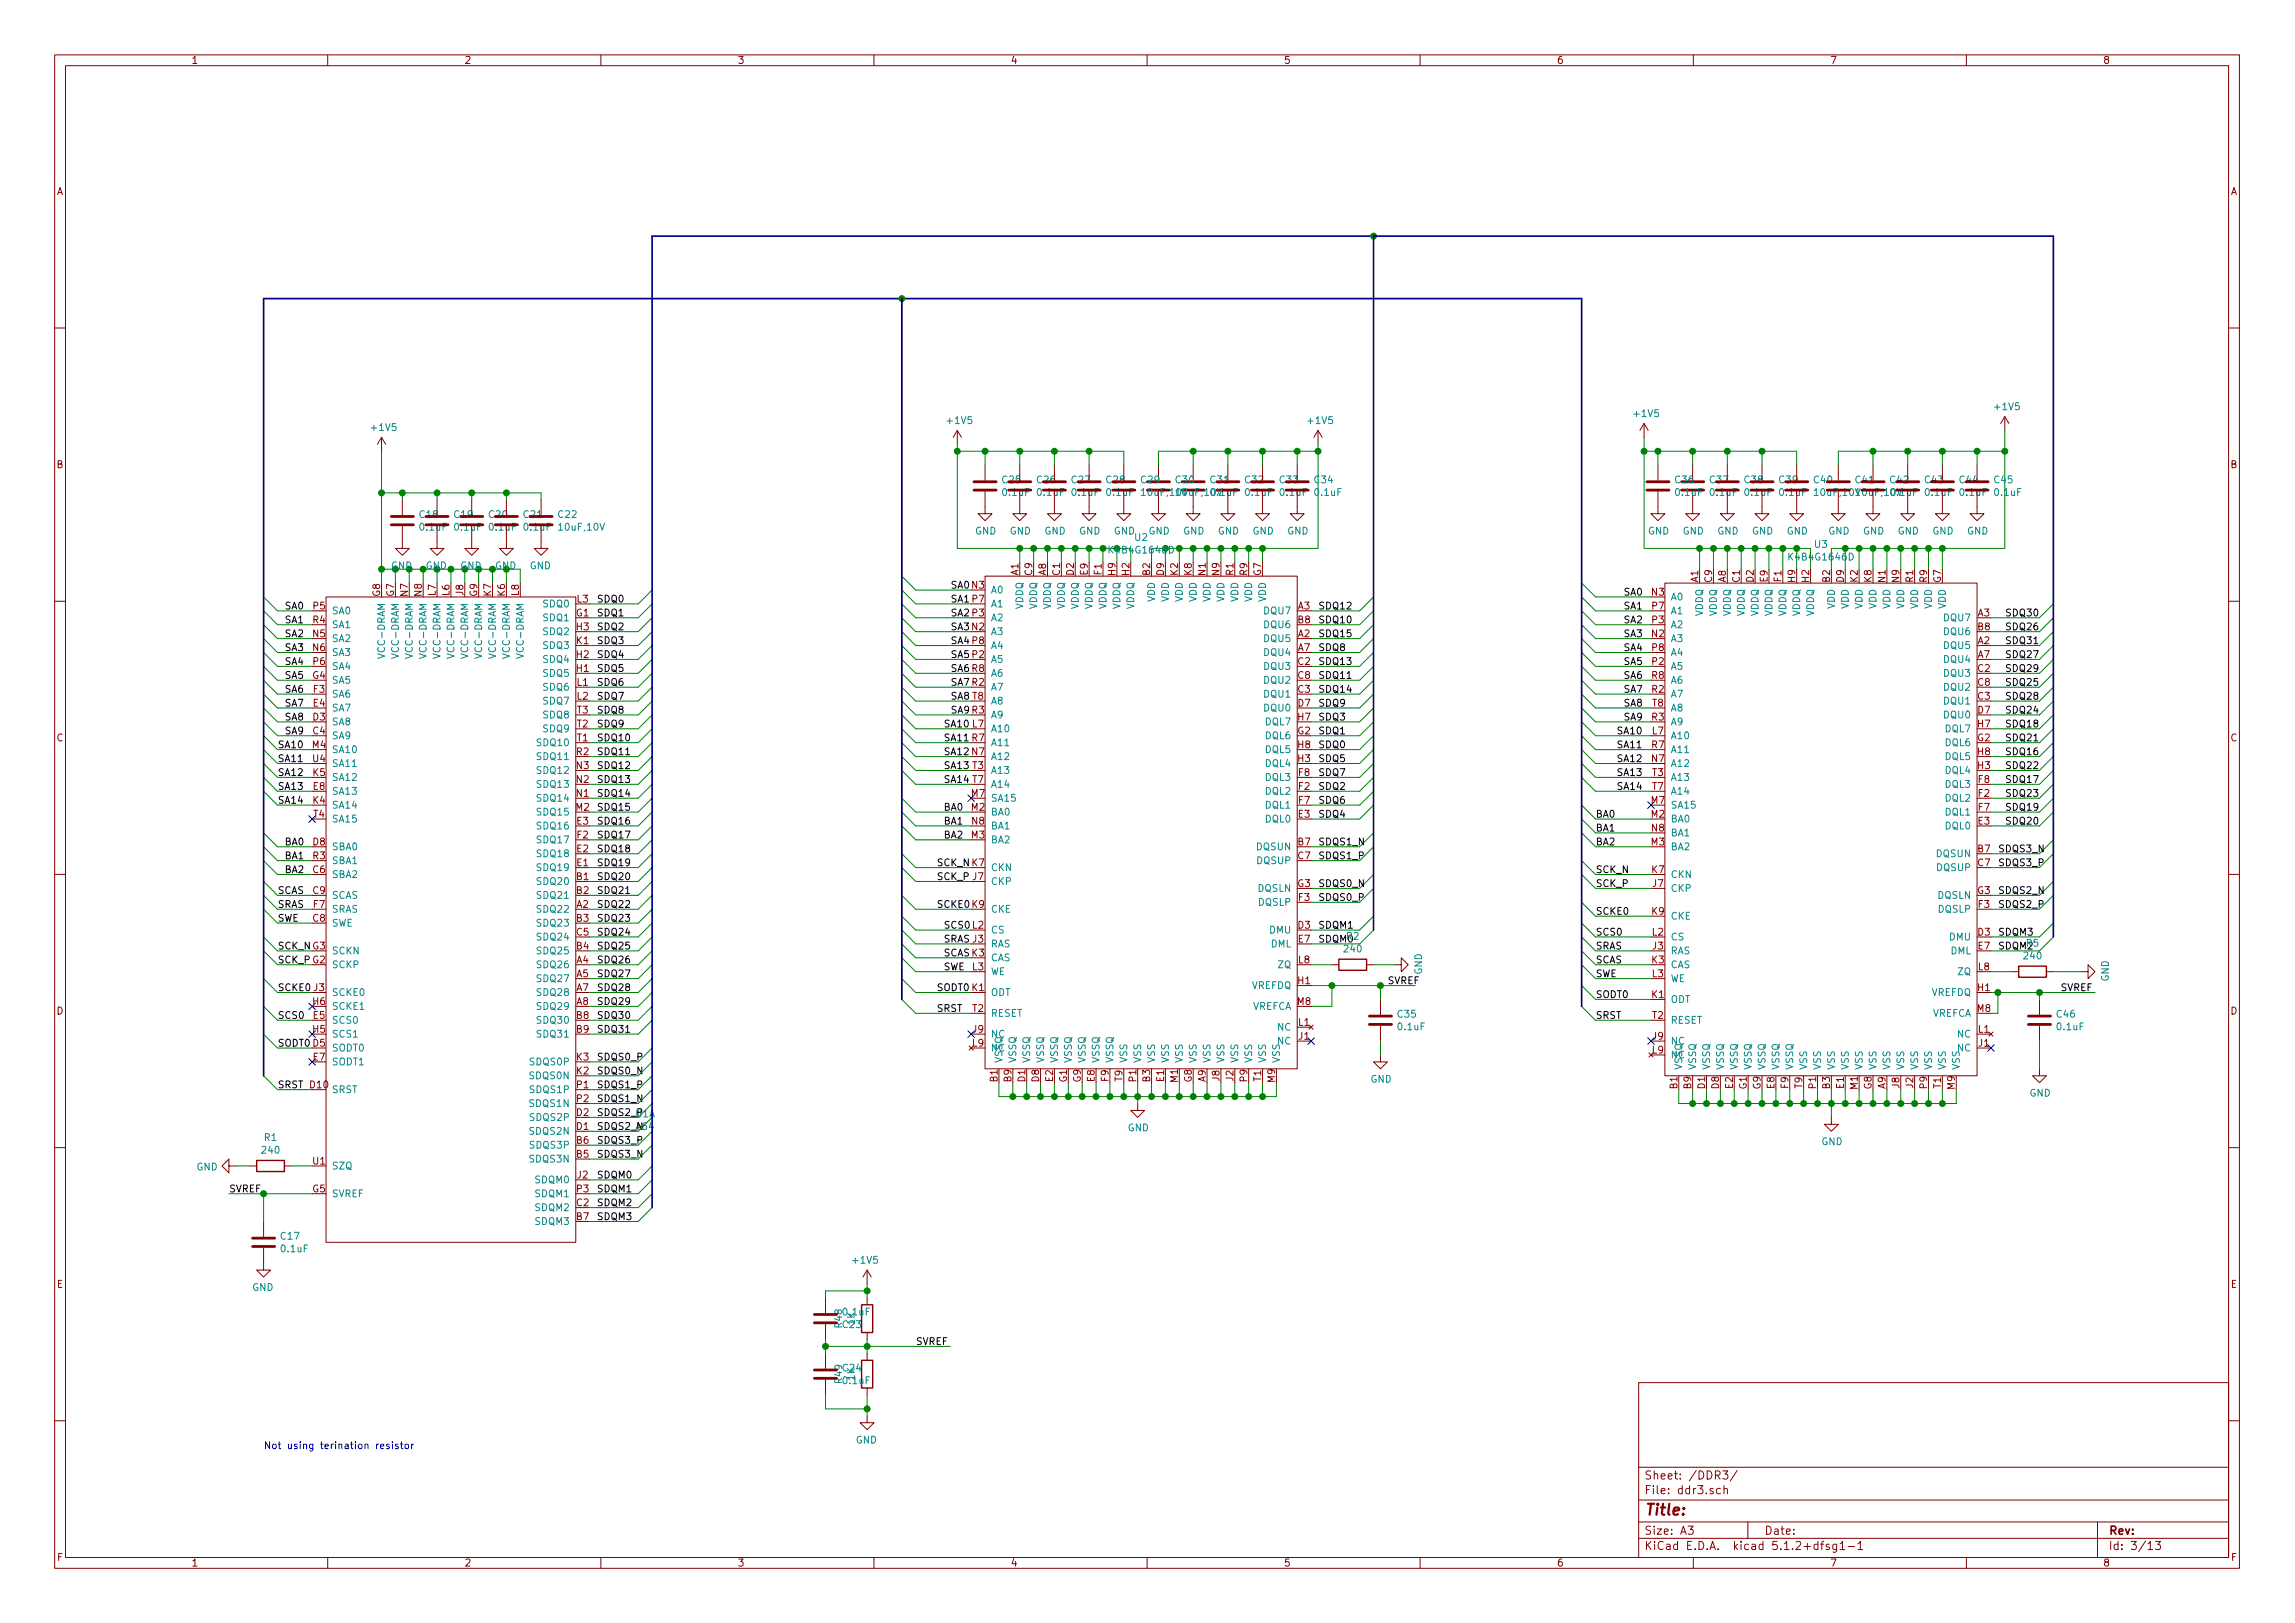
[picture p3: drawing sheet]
<svg xmlns="http://www.w3.org/2000/svg" width="420mm" height="297mm" viewBox="0 0 420 297" stroke-linecap="round" stroke-linejoin="round" font-family="sans-serif">
<defs><g id="words">
<text font-size="2.8" fill="#840000" x="301" y="277.3">Title:</text>
<g font-size="2.1" fill="#840000">
<text x="301" y="273.5">File: ddr3.sch</text>
<text x="301" y="270.8">Sheet: /DDR3/</text>
<text x="301" y="280.9">Size: A3</text>
<text x="323" y="280.9">Date:</text>
<text x="386" y="280.9">Rev:</text>
<text x="301" y="283.7">KiCad E.D.A. kicad 5.1.2+dfsg1-1</text>
<text x="386" y="283.7">Id: 3/13</text>
</g>
<g font-size="1.8" fill="#840000">
<text x="35" y="11.7">1</text>
<text x="85" y="11.7">2</text>
<text x="135" y="11.7">3</text>
<text x="185" y="11.7">4</text>
<text x="235" y="11.7">5</text>
<text x="285" y="11.7">6</text>
<text x="335" y="11.7">7</text>
<text x="385" y="11.7">8</text>
<text x="10.4" y="35.7">A</text>
<text x="408.4" y="35.7">A</text>
<text x="10.4" y="85.7">B</text>
<text x="408.4" y="85.7">B</text>
<text x="174" y="107.7">SA0 N3</text>
<text x="186.4" y="105.3" transform="rotate(-90 186.4 105.3)">A1</text>
<text x="189" y="105.3" transform="rotate(-90 189 105.3)">C9</text>
<text x="191.5" y="105.3" transform="rotate(-90 191.5 105.3)">A8</text>
<text x="194.1" y="105.3" transform="rotate(-90 194.1 105.3)">C1</text>
<text x="196.6" y="105.3" transform="rotate(-90 196.6 105.3)">D2</text>
<text x="199.1" y="105.2" transform="rotate(-90 199.1 105.2)">E9</text>
<text x="201.7" y="105.2" transform="rotate(-90 201.7 105.2)">F1</text>
<text x="204.2" y="105.3" transform="rotate(-90 204.2 105.3)">H9</text>
<text x="206.8" y="105.3" transform="rotate(-90 206.8 105.3)">H2</text>
<text x="210.6" y="105.3" transform="rotate(-90 210.6 105.3)">B2</text>
<text x="213.1" y="105.3" transform="rotate(-90 213.1 105.3)">D9</text>
<text x="215.6" y="105.3" transform="rotate(-90 215.6 105.3)">K2</text>
<text x="218.2" y="105.3" transform="rotate(-90 218.2 105.3)">K8</text>
<text x="220.7" y="105.3" transform="rotate(-90 220.7 105.3)">N1</text>
<text x="223.3" y="105.3" transform="rotate(-90 223.3 105.3)">N9</text>
<text x="225.8" y="105.3" transform="rotate(-90 225.8 105.3)">R1</text>
<text x="228.3" y="105.3" transform="rotate(-90 228.3 105.3)">R9</text>
<text x="230.9" y="105.3" transform="rotate(-90 230.9 105.3)">G7</text>
<text x="310.9" y="106.6" transform="rotate(-90 310.9 106.6)">A1</text>
<text x="313.4" y="106.6" transform="rotate(-90 313.4 106.6)">C9</text>
<text x="316" y="106.6" transform="rotate(-90 316 106.6)">A8</text>
<text x="318.5" y="106.6" transform="rotate(-90 318.5 106.6)">C1</text>
<text x="321.1" y="106.6" transform="rotate(-90 321.1 106.6)">D2</text>
<text x="323.6" y="106.5" transform="rotate(-90 323.6 106.5)">E9</text>
<text x="326.1" y="106.5" transform="rotate(-90 326.1 106.5)">F1</text>
<text x="328.7" y="106.6" transform="rotate(-90 328.7 106.6)">H9</text>
<text x="331.2" y="106.6" transform="rotate(-90 331.2 106.6)">H2</text>
<text x="335" y="106.6" transform="rotate(-90 335 106.6)">B2</text>
<text x="337.6" y="106.6" transform="rotate(-90 337.6 106.6)">D9</text>
<text x="340.1" y="106.6" transform="rotate(-90 340.1 106.6)">K2</text>
<text x="342.6" y="106.6" transform="rotate(-90 342.6 106.6)">K8</text>
<text x="345.2" y="106.6" transform="rotate(-90 345.2 106.6)">N1</text>
<text x="347.7" y="106.6" transform="rotate(-90 347.7 106.6)">N9</text>
<text x="350.3" y="106.6" transform="rotate(-90 350.3 106.6)">R1</text>
<text x="352.8" y="106.6" transform="rotate(-90 352.8 106.6)">R9</text>
<text x="355.3" y="106.6" transform="rotate(-90 355.3 106.6)">G7</text>
<text x="57.4" y="111.5">P5</text>
<text x="69.6" y="109.2" transform="rotate(-90 69.6 109.2)">G8</text>
<text x="72.1" y="109.2" transform="rotate(-90 72.1 109.2)">G7</text>
<text x="74.7" y="109.1" transform="rotate(-90 74.7 109.1)">N7</text>
<text x="77.2" y="109.1" transform="rotate(-90 77.2 109.1)">N8</text>
<text x="79.8" y="109" transform="rotate(-90 79.8 109)">L7</text>
<text x="82.3" y="109" transform="rotate(-90 82.3 109)">L6</text>
<text x="84.8" y="109" transform="rotate(-90 84.8 109)">J8</text>
<text x="87.4" y="109.2" transform="rotate(-90 87.4 109.2)">G9</text>
<text x="89.9" y="109.1" transform="rotate(-90 89.9 109.1)">K7</text>
<text x="92.5" y="109.1" transform="rotate(-90 92.5 109.1)">K6</text>
<text x="95" y="109" transform="rotate(-90 95 109)">L8</text>
<text x="105.5" y="112.8">G1</text>
<text x="105.7" y="110.3">L3</text>
<text x="174" y="110.3">SA1 P7</text>
<text x="174" y="112.8">SA2 P3</text>
<text x="237.6" y="111.5">A3</text>
<text x="302.4" y="109">N3</text>
<text x="302.5" y="111.5">P7</text>
<text x="362.1" y="112.8">A3</text>
<text x="57.3" y="116.6">N5</text>
<text x="57.3" y="119.2">N6</text>
<text x="57.3" y="114.1">R4</text>
<text x="105.6" y="115.4">H3</text>
<text x="105.6" y="117.9">K1</text>
<text x="174" y="115.4">SA3 N2</text>
<text x="174" y="117.9">SA4 P8</text>
<text x="237.6" y="116.6">A2</text>
<text x="237.6" y="119.2">A7</text>
<text x="237.6" y="114.1">B8</text>
<text x="302.4" y="116.6">N2</text>
<text x="302.5" y="114.1">P3</text>
<text x="302.5" y="119.2">P8</text>
<text x="362.1" y="117.9">A2</text>
<text x="362.1" y="115.4">B8</text>
<text x="57.3" y="124.2">G4</text>
<text x="57.4" y="121.7">P6</text>
<text x="105.6" y="123">H1</text>
<text x="105.6" y="120.4">H2</text>
<text x="105.7" y="125.5">L1</text>
<text x="174" y="120.4">SA5 P2</text>
<text x="174" y="123">SA6 R8</text>
<text x="174" y="125.5">SA7 R2</text>
<text x="237.6" y="121.7">C2</text>
<text x="237.6" y="124.2">C8</text>
<text x="302.4" y="124.2">R8</text>
<text x="302.5" y="121.7">P2</text>
<text x="362.1" y="120.4">A7</text>
<text x="362.1" y="123">C2</text>
<text x="362.1" y="125.5">C8</text>
<text x="57.3" y="131.9">D3</text>
<text x="57.4" y="129.3">E4</text>
<text x="57.4" y="126.8">F3</text>
<text x="105.7" y="128.1">L2</text>
<text x="105.7" y="130.6">T3</text>
<text x="174" y="128.1">SA8 T8</text>
<text x="174" y="130.6">SA9 R3</text>
<text x="237.6" y="126.8">C3</text>
<text x="237.6" y="129.3">D7</text>
<text x="237.6" y="131.9">H7</text>
<text x="302.4" y="126.8">R2</text>
<text x="302.4" y="131.9">R3</text>
<text x="302.5" y="129.3">T8</text>
<text x="362.1" y="128.1">C3</text>
<text x="362.1" y="130.6">D7</text>
<text x="10.4" y="135.7">C</text>
<text x="57.2" y="136.9">M4</text>
<text x="57.3" y="134.4">C4</text>
<text x="105.7" y="135.7">T1</text>
<text x="105.7" y="133.1">T2</text>
<text x="172.7" y="133.1">SA10 L7</text>
<text x="172.7" y="135.7">SA11 R7</text>
<text x="237.6" y="134.4">G2</text>
<text x="237.6" y="136.9">H8</text>
<text x="302.4" y="136.9">R7</text>
<text x="302.5" y="134.4">L7</text>
<text x="362.1" y="135.7">G2</text>
<text x="362.1" y="133.1">H7</text>
<text x="408.4" y="135.7">C</text>
<text x="57.3" y="142">K5</text>
<text x="57.3" y="139.5">U4</text>
<text x="105.6" y="143.3">N2</text>
<text x="105.6" y="140.8">N3</text>
<text x="105.6" y="138.2">R2</text>
<text x="172.7" y="138.2">SA12 N7</text>
<text x="172.7" y="140.8">SA13 T3</text>
<text x="172.7" y="143.3">SA14 T7</text>
<text x="237.6" y="139.5">H3</text>
<text x="237.7" y="142">F8</text>
<text x="302.4" y="139.5">N7</text>
<text x="302.5" y="142">T3</text>
<text x="362.1" y="140.8">H3</text>
<text x="362.1" y="138.2">H8</text>
<text x="362.2" y="143.3">F8</text>
<text x="57.3" y="147.1">K4</text>
<text x="57.4" y="144.6">E8</text>
<text x="57.4" y="149.6">T4</text>
<text x="105.5" y="148.4">M2</text>
<text x="105.6" y="145.8">N1</text>
<text x="177.9" y="148.4">M2</text>
<text x="177.9" y="145.8">M7</text>
<text x="237.7" y="149.6">E3</text>
<text x="237.7" y="144.6">F2</text>
<text x="237.7" y="147.1">F7</text>
<text x="302.3" y="149.6">M2</text>
<text x="302.3" y="147.1">M7</text>
<text x="302.5" y="144.6">T7</text>
<text x="362.2" y="145.8">F2</text>
<text x="362.2" y="148.4">F7</text>
<text x="57.3" y="154.7">D8</text>
<text x="105.6" y="156">E2</text>
<text x="105.6" y="150.9">E3</text>
<text x="105.7" y="153.5">F2</text>
<text x="177.9" y="153.5">M3</text>
<text x="178" y="150.9">N8</text>
<text x="237.6" y="154.7">B7</text>
<text x="302.3" y="154.7">M3</text>
<text x="302.4" y="152.2">N8</text>
<text x="362.1" y="156">B7</text>
<text x="362.2" y="150.9">E3</text>
<text x="57.3" y="159.8">C6</text>
<text x="57.3" y="157.3">R3</text>
<text x="105.6" y="161.1">B1</text>
<text x="105.6" y="158.5">E1</text>
<text x="171.4" y="158.5">SCK_N K7</text>
<text x="171.4" y="161.1">SCK_P J7</text>
<text x="237.6" y="157.3">C7</text>
<text x="302.4" y="159.8">K7</text>
<text x="362.1" y="158.5">C7</text>
<text x="57.3" y="163.6">C9</text>
<text x="57.4" y="166.2">F7</text>
<text x="105.6" y="166.2">A2</text>
<text x="105.6" y="163.6">B2</text>
<text x="171.4" y="166.2">SCKE0 K9</text>
<text x="237.6" y="162.3">G3</text>
<text x="237.7" y="164.9">F3</text>
<text x="302.4" y="167.4">K9</text>
<text x="302.6" y="162.3">J7</text>
<text x="362.1" y="163.6">G3</text>
<text x="362.2" y="166.2">F3</text>
<text x="57.3" y="168.7">C8</text>
<text x="105.6" y="168.7">B3</text>
<text x="105.6" y="173.8">B4</text>
<text x="105.6" y="171.2">C5</text>
<text x="172.7" y="172.5">SRAS J3</text>
<text x="172.7" y="170">SCS0 L2</text>
<text x="237.6" y="170">D3</text>
<text x="237.7" y="172.5">E7</text>
<text x="302.5" y="171.2">L2</text>
<text x="302.6" y="173.8">J3</text>
<text x="362.1" y="171.2">D3</text>
<text x="362.2" y="173.8">E7</text>
<text x="105.6" y="176.3">A4</text>
<text x="105.6" y="178.9">A5</text>
<text x="172.7" y="175">SCAS K3</text>
<text x="178.1" y="177.6">L3</text>
<text x="237.7" y="176.3">L8</text>
<text x="302.4" y="176.3">K3</text>
<text x="302.5" y="178.9">L3</text>
<text x="362.2" y="177.6">L8</text>
<text x="10.4" y="185.7">D</text>
<text x="57.3" y="183.9">H6</text>
<text x="105.6" y="181.4">A7</text>
<text x="105.6" y="183.9">A8</text>
<text x="171.4" y="181.4">SODT0 K1</text>
<text x="178.1" y="185.2">T2</text>
<text x="237.5" y="183.9">M8</text>
<text x="237.6" y="180.1">H1</text>
<text x="302.4" y="182.7">K1</text>
<text x="362" y="185.2">M8</text>
<text x="362.1" y="181.4">H1</text>
<text x="408.4" y="185.7">D</text>
<text x="57.3" y="189">H5</text>
<text x="57.4" y="186.5">E5</text>
<text x="105.6" y="186.5">B8</text>
<text x="105.6" y="189">B9</text>
<text x="178.1" y="191.6">L9</text>
<text x="178.1" y="189">J9</text>
<text x="237.7" y="187.7">L1</text>
<text x="237.8" y="190.3">J1</text>
<text x="302.5" y="186.5">T2</text>
<text x="302.6" y="190.3">J9</text>
<text x="362.2" y="189">L1</text>
<text x="362.3" y="191.6">J1</text>
<text x="57.4" y="194.1">E7</text>
<text x="105.6" y="196.6">K2</text>
<text x="105.6" y="194.1">K3</text>
<text x="192.8" y="198" transform="rotate(-90 192.8 198)">E2</text>
<text x="200.4" y="198" transform="rotate(-90 200.4 198)">E8</text>
<text x="202.9" y="197.9" transform="rotate(-90 202.9 197.9)">F9</text>
<text x="205.5" y="197.9" transform="rotate(-90 205.5 197.9)">T9</text>
<text x="208" y="198" transform="rotate(-90 208 198)">P1</text>
<text x="213.1" y="198" transform="rotate(-90 213.1 198)">E1</text>
<text x="223.3" y="197.9" transform="rotate(-90 223.3 197.9)">J8</text>
<text x="225.8" y="197.9" transform="rotate(-90 225.8 197.9)">J2</text>
<text x="228.3" y="198" transform="rotate(-90 228.3 198)">P9</text>
<text x="230.9" y="197.9" transform="rotate(-90 230.9 197.9)">T1</text>
<text x="302.5" y="192.8">L9</text>
<text x="56.8" y="199.2">D10</text>
<text x="105.6" y="199.2">P1</text>
<text x="105.6" y="201.7">P2</text>
<text x="182.6" y="198" transform="rotate(-90 182.6 198)">B1</text>
<text x="185.2" y="198" transform="rotate(-90 185.2 198)">B9</text>
<text x="187.7" y="198" transform="rotate(-90 187.7 198)">D1</text>
<text x="190.2" y="198" transform="rotate(-90 190.2 198)">D8</text>
<text x="195.3" y="198.1" transform="rotate(-90 195.3 198.1)">G1</text>
<text x="197.9" y="198.1" transform="rotate(-90 197.9 198.1)">G9</text>
<text x="210.6" y="198" transform="rotate(-90 210.6 198)">B3</text>
<text x="215.6" y="198.1" transform="rotate(-90 215.6 198.1)">M1</text>
<text x="218.2" y="198.1" transform="rotate(-90 218.2 198.1)">G8</text>
<text x="220.7" y="198" transform="rotate(-90 220.7 198)">A9</text>
<text x="233.4" y="198.1" transform="rotate(-90 233.4 198.1)">M9</text>
<text x="307.1" y="199.3" transform="rotate(-90 307.1 199.3)">B1</text>
<text x="309.6" y="199.3" transform="rotate(-90 309.6 199.3)">B9</text>
<text x="312.2" y="199.3" transform="rotate(-90 312.2 199.3)">D1</text>
<text x="314.7" y="199.3" transform="rotate(-90 314.7 199.3)">D8</text>
<text x="317.2" y="199.2" transform="rotate(-90 317.2 199.2)">E2</text>
<text x="319.8" y="199.3" transform="rotate(-90 319.8 199.3)">G1</text>
<text x="322.3" y="199.3" transform="rotate(-90 322.3 199.3)">G9</text>
<text x="324.9" y="199.2" transform="rotate(-90 324.9 199.2)">E8</text>
<text x="327.4" y="199.2" transform="rotate(-90 327.4 199.2)">F9</text>
<text x="329.9" y="199.2" transform="rotate(-90 329.9 199.2)">T9</text>
<text x="332.5" y="199.2" transform="rotate(-90 332.5 199.2)">P1</text>
<text x="335" y="199.3" transform="rotate(-90 335 199.3)">B3</text>
<text x="337.6" y="199.2" transform="rotate(-90 337.6 199.2)">E1</text>
<text x="340.1" y="199.4" transform="rotate(-90 340.1 199.4)">M1</text>
<text x="342.6" y="199.3" transform="rotate(-90 342.6 199.3)">G8</text>
<text x="345.2" y="199.3" transform="rotate(-90 345.2 199.3)">A9</text>
<text x="347.7" y="199.1" transform="rotate(-90 347.7 199.1)">J8</text>
<text x="350.3" y="199.1" transform="rotate(-90 350.3 199.1)">J2</text>
<text x="352.8" y="199.2" transform="rotate(-90 352.8 199.2)">P9</text>
<text x="355.3" y="199.2" transform="rotate(-90 355.3 199.2)">T1</text>
<text x="357.9" y="199.4" transform="rotate(-90 357.9 199.4)">M9</text>
<text x="105.6" y="209.3">B6</text>
<text x="105.6" y="206.8">D1</text>
<text x="105.6" y="204.3">D2</text>
<text x="57.3" y="213.1">U1</text>
<text x="105.6" y="211.9">B5</text>
<text x="105.7" y="215.7">J2</text>
<text x="57.3" y="218.2">G5</text>
<text x="105.6" y="220.8">C2</text>
<text x="105.6" y="218.2">P3</text>
<text x="105.6" y="223.3">B7</text>
<text x="10.4" y="235.7">E</text>
<text x="408.4" y="235.7">E</text>
<text x="10.5" y="285.7">F</text>
<text x="35" y="286.7">1</text>
<text x="85" y="286.7">2</text>
<text x="135" y="286.7">3</text>
<text x="185" y="286.7">4</text>
<text x="235" y="286.7">5</text>
<text x="285" y="286.7">6</text>
<text x="335" y="286.7">7</text>
<text x="385" y="286.7">8</text>
<text x="408.5" y="285.7">F</text>
</g>
<g font-size="1.8" fill="#008484">
<text x="173.6" y="77.6">+1V5</text>
<text x="239.6" y="77.6">+1V5</text>
<text x="299.3" y="76.3">+1V5</text>
<text x="365.3" y="75.1">+1V5</text>
<text x="68.1" y="78.9">+1V5</text>
<text x="183.5" y="88.5">C25</text>
<text x="189.9" y="88.5">C26</text>
<text x="196.2" y="88.5">C27</text>
<text x="202.6" y="88.5">C28</text>
<text x="208.9" y="88.5">C29</text>
<text x="215.3" y="88.5">C30</text>
<text x="221.6" y="88.5">C31</text>
<text x="228" y="88.5">C32</text>
<text x="234.3" y="88.5">C33</text>
<text x="240.7" y="88.5">C34</text>
<text x="306.7" y="88.5">C36</text>
<text x="313.1" y="88.5">C37</text>
<text x="319.4" y="88.5">C38</text>
<text x="325.8" y="88.5">C39</text>
<text x="332.1" y="88.5">C40</text>
<text x="339.8" y="88.5">C41</text>
<text x="346.1" y="88.5">C42</text>
<text x="352.5" y="88.5">C43</text>
<text x="358.8" y="88.5">C44</text>
<text x="365.2" y="88.5">C45</text>
<text x="76.9" y="94.8">C18</text>
<text x="83.2" y="94.8">C19</text>
<text x="89.6" y="94.8">C20</text>
<text x="95.9" y="94.8">C21</text>
<text x="102.3" y="94.8">C22</text>
<text x="183.6" y="90.8">0.1uF</text>
<text x="190" y="90.8">0.1uF</text>
<text x="196.3" y="90.8">0.1uF</text>
<text x="202.7" y="90.8">0.1uF</text>
<text x="209.2" y="90.8">10uF,10V</text>
<text x="215.6" y="90.8">10uF,10V</text>
<text x="221.7" y="90.8">0.1uF</text>
<text x="228.1" y="90.8">0.1uF</text>
<text x="234.4" y="90.8">0.1uF</text>
<text x="240.8" y="90.8">0.1uF</text>
<text x="306.8" y="90.8">0.1uF</text>
<text x="313.2" y="90.8">0.1uF</text>
<text x="319.5" y="90.8">0.1uF</text>
<text x="325.9" y="90.8">0.1uF</text>
<text x="332.4" y="90.8">10uF,10V10uF,10V</text>
<text x="346.2" y="90.8">0.1uF</text>
<text x="352.6" y="90.8">0.1uF</text>
<text x="358.9" y="90.8">0.1uF</text>
<text x="365.3" y="90.8">0.1uF</text>
<text x="77" y="97.1">0.1uF</text>
<text x="83.3" y="97.1">0.1uF</text>
<text x="89.7" y="97.1">0.1uF</text>
<text x="96" y="97.1">0.1uF</text>
<text x="102.5" y="97.1">10uF,10V</text>
<text x="178.5" y="97.8">GND</text>
<text x="184.9" y="97.8">GND</text>
<text x="191.2" y="97.8">GND</text>
<text x="197.6" y="97.8">GND</text>
<text x="203.4" y="101.3">K4B4G1646D</text>
<text x="203.9" y="97.8">GND</text>
<text x="207.8" y="99">U2</text>
<text x="210.3" y="97.8">GND</text>
<text x="216.6" y="97.8">GND</text>
<text x="223" y="97.8">GND</text>
<text x="229.3" y="97.8">GND</text>
<text x="235.7" y="97.8">GND</text>
<text x="301.7" y="97.8">GND</text>
<text x="308.1" y="97.8">GND</text>
<text x="314.4" y="97.8">GND</text>
<text x="320.8" y="97.8">GND</text>
<text x="327.1" y="97.8">GND</text>
<text x="332.3" y="100.3">U3</text>
<text x="334.7" y="97.8">GND</text>
<text x="341.1" y="97.8">GND</text>
<text x="347.4" y="97.8">GND</text>
<text x="353.8" y="97.8">GND</text>
<text x="360.1" y="97.8">GND</text>
<text x="71.6" y="104.2">GND</text>
<text x="77.9" y="104.2">GND</text>
<text x="84.3" y="104.2">GND</text>
<text x="90.6" y="104.2">GND</text>
<text x="97" y="104.2">GND</text>
<text x="327.8" y="102.6">K4B4G1646D</text>
<text x="60.7" y="112.4">SA0</text>
<text x="99.6" y="113.7">SDQ1</text>
<text x="99.6" y="111.2">SDQ0</text>
<text x="181.4" y="108.6">A0</text>
<text x="181.4" y="113.7">A2</text>
<text x="181.4" y="111.2">A1</text>
<text x="187.3" y="111.6" transform="rotate(-90 187.3 111.6)">VDDQ</text>
<text x="189.9" y="111.6" transform="rotate(-90 189.9 111.6)">VDDQ</text>
<text x="192.4" y="111.6" transform="rotate(-90 192.4 111.6)">VDDQ</text>
<text x="194.9" y="111.6" transform="rotate(-90 194.9 111.6)">VDDQ</text>
<text x="197.5" y="111.6" transform="rotate(-90 197.5 111.6)">VDDQ</text>
<text x="200" y="111.6" transform="rotate(-90 200 111.6)">VDDQ</text>
<text x="202.6" y="111.6" transform="rotate(-90 202.6 111.6)">VDDQ</text>
<text x="205.1" y="111.6" transform="rotate(-90 205.1 111.6)">VDDQ</text>
<text x="207.6" y="111.6" transform="rotate(-90 207.6 111.6)">VDDQ</text>
<text x="211.5" y="110.2" transform="rotate(-90 211.5 110.2)">VDD</text>
<text x="214" y="110.2" transform="rotate(-90 214 110.2)">VDD</text>
<text x="216.5" y="110.2" transform="rotate(-90 216.5 110.2)">VDD</text>
<text x="219.1" y="110.2" transform="rotate(-90 219.1 110.2)">VDD</text>
<text x="221.6" y="110.2" transform="rotate(-90 221.6 110.2)">VDD</text>
<text x="224.2" y="110.2" transform="rotate(-90 224.2 110.2)">VDD</text>
<text x="226.7" y="110.2" transform="rotate(-90 226.7 110.2)">VDD</text>
<text x="229.2" y="110.2" transform="rotate(-90 229.2 110.2)">VDD</text>
<text x="231.6" y="112.4">DQU7</text>
<text x="231.8" y="110.2" transform="rotate(-90 231.8 110.2)">VDD</text>
<text x="305.8" y="109.9">A0</text>
<text x="305.8" y="112.4">A1</text>
<text x="311.8" y="112.8" transform="rotate(-90 311.8 112.8)">VDDQ</text>
<text x="314.3" y="112.8" transform="rotate(-90 314.3 112.8)">VDDQ</text>
<text x="316.9" y="112.8" transform="rotate(-90 316.9 112.8)">VDDQ</text>
<text x="319.4" y="112.8" transform="rotate(-90 319.4 112.8)">VDDQ</text>
<text x="321.9" y="112.8" transform="rotate(-90 321.9 112.8)">VDDQ</text>
<text x="324.5" y="112.8" transform="rotate(-90 324.5 112.8)">VDDQ</text>
<text x="327" y="112.8" transform="rotate(-90 327 112.8)">VDDQ</text>
<text x="329.6" y="112.8" transform="rotate(-90 329.6 112.8)">VDDQ</text>
<text x="332.1" y="112.8" transform="rotate(-90 332.1 112.8)">VDDQ</text>
<text x="335.9" y="111.5" transform="rotate(-90 335.9 111.5)">VDD</text>
<text x="338.5" y="111.5" transform="rotate(-90 338.5 111.5)">VDD</text>
<text x="341" y="111.5" transform="rotate(-90 341 111.5)">VDD</text>
<text x="343.5" y="111.5" transform="rotate(-90 343.5 111.5)">VDD</text>
<text x="346.1" y="111.5" transform="rotate(-90 346.1 111.5)">VDD</text>
<text x="348.6" y="111.5" transform="rotate(-90 348.6 111.5)">VDD</text>
<text x="351.2" y="111.5" transform="rotate(-90 351.2 111.5)">VDD</text>
<text x="353.7" y="111.5" transform="rotate(-90 353.7 111.5)">VDD</text>
<text x="356" y="113.7">DQU7</text>
<text x="356.2" y="111.5" transform="rotate(-90 356.2 111.5)">VDD</text>
<text x="60.7" y="117.5">SA2</text>
<text x="60.7" y="115">SA1</text>
<text x="70.5" y="119.9" transform="rotate(-90 70.5 119.9)">VCC-DRAM</text>
<text x="73" y="119.9" transform="rotate(-90 73 119.9)">VCC-DRAM</text>
<text x="75.6" y="119.9" transform="rotate(-90 75.6 119.9)">VCC-DRAM</text>
<text x="78.1" y="119.9" transform="rotate(-90 78.1 119.9)">VCC-DRAM</text>
<text x="80.6" y="119.9" transform="rotate(-90 80.6 119.9)">VCC-DRAM</text>
<text x="83.2" y="119.9" transform="rotate(-90 83.2 119.9)">VCC-DRAM</text>
<text x="85.7" y="119.9" transform="rotate(-90 85.7 119.9)">VCC-DRAM</text>
<text x="88.3" y="119.9" transform="rotate(-90 88.3 119.9)">VCC-DRAM</text>
<text x="90.8" y="119.9" transform="rotate(-90 90.8 119.9)">VCC-DRAM</text>
<text x="93.3" y="119.9" transform="rotate(-90 93.3 119.9)">VCC-DRAM</text>
<text x="95.9" y="119.9" transform="rotate(-90 95.9 119.9)">VCC-DRAM</text>
<text x="99.6" y="116.2">SDQ2</text>
<text x="99.6" y="118.8">SDQ3</text>
<text x="181.4" y="116.2">A3</text>
<text x="181.4" y="118.8">A4</text>
<text x="231.6" y="117.5">DQU5</text>
<text x="231.6" y="115">DQU6</text>
<text x="305.8" y="117.5">A3</text>
<text x="305.8" y="115">A2</text>
<text x="356" y="118.8">DQU5</text>
<text x="356" y="116.2">DQU6</text>
<text x="60.7" y="125.1">SA5</text>
<text x="60.7" y="120.1">SA3</text>
<text x="60.7" y="122.6">SA4</text>
<text x="99.6" y="123.9">SDQ5</text>
<text x="99.6" y="121.3">SDQ4</text>
<text x="181.4" y="121.3">A5</text>
<text x="181.4" y="123.9">A6</text>
<text x="231.6" y="120.1">DQU4</text>
<text x="231.6" y="122.6">DQU3</text>
<text x="231.6" y="125.1">DQU2</text>
<text x="305.8" y="122.6">A5</text>
<text x="305.8" y="120.1">A4</text>
<text x="305.8" y="125.1">A6</text>
<text x="356" y="121.3">DQU4</text>
<text x="356" y="123.9">DQU3</text>
<text x="60.7" y="130.2">SA7</text>
<text x="60.7" y="127.7">SA6</text>
<text x="99.6" y="126.4">SDQ6</text>
<text x="99.6" y="128.9">SDQ7</text>
<text x="99.6" y="131.5">SDQ8</text>
<text x="181.4" y="126.4">A7</text>
<text x="181.4" y="131.5">A9</text>
<text x="181.4" y="128.9">A8</text>
<text x="231.6" y="127.7">DQU1</text>
<text x="231.6" y="130.2">DQU0</text>
<text x="305.8" y="127.7">A7</text>
<text x="305.8" y="130.2">A8</text>
<text x="356" y="128.9">DQU1</text>
<text x="356" y="126.4">DQU2</text>
<text x="356" y="131.5">DQU0</text>
<text x="60.7" y="135.3">SA9</text>
<text x="60.7" y="132.8">SA8</text>
<text x="60.7" y="137.8">SA10</text>
<text x="98.6" y="136.6">SDQ10</text>
<text x="99.6" y="134">SDQ9</text>
<text x="181.4" y="134">A10</text>
<text x="181.4" y="136.6">A11</text>
<text x="231.7" y="135.3">DQL6</text>
<text x="231.7" y="132.8">DQL7</text>
<text x="231.7" y="137.8">DQL5</text>
<text x="305.8" y="135.3">A10</text>
<text x="305.8" y="132.8">A9</text>
<text x="305.8" y="137.8">A11</text>
<text x="356.2" y="136.6">DQL6</text>
<text x="356.2" y="134">DQL7</text>
<text x="60.7" y="142.9">SA12</text>
<text x="60.7" y="140.4">SA11</text>
<text x="98.6" y="141.6">SDQ12</text>
<text x="98.6" y="139.1">SDQ11</text>
<text x="181.4" y="139.1">A12</text>
<text x="181.4" y="141.6">A13</text>
<text x="231.7" y="142.9">DQL3</text>
<text x="231.7" y="140.4">DQL4</text>
<text x="305.8" y="140.4">A12</text>
<text x="305.8" y="142.9">A13</text>
<text x="356.2" y="141.6">DQL4</text>
<text x="356.2" y="139.1">DQL5</text>
<text x="60.7" y="145.5">SA13</text>
<text x="60.7" y="148">SA14</text>
<text x="98.6" y="149.3">SDQ15</text>
<text x="98.6" y="146.7">SDQ14</text>
<text x="98.6" y="144.2">SDQ13</text>
<text x="181.4" y="149.3">BA0</text>
<text x="181.4" y="146.7">SA15</text>
<text x="181.4" y="144.2">A14</text>
<text x="231.7" y="145.5">DQL2</text>
<text x="231.7" y="148">DQL1</text>
<text x="305.8" y="148">SA15</text>
<text x="305.8" y="145.5">A14</text>
<text x="356.2" y="146.7">DQL2</text>
<text x="356.2" y="149.3">DQL1</text>
<text x="356.2" y="144.2">DQL3</text>
<text x="60.7" y="155.6">SBA0</text>
<text x="60.7" y="150.5">SA15</text>
<text x="98.6" y="151.8">SDQ16</text>
<text x="98.6" y="154.3">SDQ17</text>
<text x="181.4" y="154.3">BA2</text>
<text x="181.4" y="151.8">BA1</text>
<text x="230.1" y="155.6">DQSUN</text>
<text x="231.7" y="150.5">DQL0</text>
<text x="305.8" y="150.5">BA0</text>
<text x="305.8" y="155.6">BA2</text>
<text x="305.8" y="153.1">BA1</text>
<text x="356.2" y="151.8">DQL0</text>
<text x="60.7" y="160.7">SBA2</text>
<text x="60.7" y="158.2">SBA1</text>
<text x="98.6" y="162">SDQ20</text>
<text x="98.6" y="159.4">SDQ19</text>
<text x="98.6" y="156.9">SDQ18</text>
<text x="181.4" y="162">CKP</text>
<text x="181.4" y="159.4">CKN</text>
<text x="230.2" y="158.2">DQSUP</text>
<text x="305.8" y="160.7">CKN</text>
<text x="354.6" y="156.9">DQSUN</text>
<text x="354.6" y="159.4">DQSUP</text>
<text x="60.7" y="164.5">SCAS</text>
<text x="60.7" y="167">SRAS</text>
<text x="98.6" y="167">SDQ22</text>
<text x="98.6" y="164.5">SDQ21</text>
<text x="181.4" y="167">CKE</text>
<text x="230.3" y="163.2">DQSLN</text>
<text x="230.4" y="165.8">DQSLP</text>
<text x="305.8" y="163.2">CKP</text>
<text x="354.7" y="164.5">DQSLN</text>
<text x="354.8" y="167">DQSLP</text>
<text x="60.7" y="169.6">SWE</text>
<text x="98.6" y="169.6">SDQ23</text>
<text x="98.6" y="172.1">SDQ24</text>
<text x="181.4" y="173.4">RAS</text>
<text x="181.4" y="170.9">CS</text>
<text x="232.4" y="170.9">DMU</text>
<text x="232.6" y="173.4">DML</text>
<text x="246.5" y="172">R2</text>
<text x="305.8" y="168.3">CKE</text>
<text x="305.8" y="172.1">CS</text>
<text x="356.9" y="172.1">DMU</text>
<text x="371" y="173.3">R5</text>
<text x="60.7" y="177.2">SCKP</text>
<text x="60.7" y="174.7">SCKN</text>
<text x="98.6" y="177.2">SDQ26</text>
<text x="98.6" y="179.7">SDQ27</text>
<text x="98.6" y="174.7">SDQ25</text>
<text x="181.4" y="175.9">CAS</text>
<text x="181.4" y="178.5">WE</text>
<text x="234" y="177.2">ZQ</text>
<text x="246.2" y="174.3">240</text>
<text x="260.3" y="178.4" transform="rotate(-90 260.3 178.4)">GND</text>
<text x="305.8" y="174.7">RAS</text>
<text x="305.8" y="177.2">CAS</text>
<text x="305.8" y="179.7">WE</text>
<text x="357.1" y="174.7">DML</text>
<text x="358.5" y="178.5">ZQ</text>
<text x="370.6" y="175.6">240</text>
<text x="386.1" y="179.7" transform="rotate(-90 386.1 179.7)">GND</text>
<text x="60.7" y="184.8">SCKE1</text>
<text x="60.7" y="182.3">SCKE0</text>
<text x="98.6" y="182.3">SDQ28</text>
<text x="98.6" y="184.8">SDQ29</text>
<text x="181.4" y="182.3">ODT</text>
<text x="229.1" y="181">VREFDQ</text>
<text x="229.2" y="184.8">VREFCA</text>
<text x="305.8" y="183.6">ODT</text>
<text x="353.6" y="182.3">VREFDQ</text>
<text x="60.7" y="187.4">SCS0</text>
<text x="60.7" y="189.9">SCS1</text>
<text x="98.6" y="187.4">SDQ30</text>
<text x="98.6" y="189.9">SDQ31</text>
<text x="181.4" y="189.9">NC</text>
<text x="181.4" y="186.1">RESET</text>
<text x="233.9" y="191.2">NC</text>
<text x="233.9" y="188.6">NC</text>
<text x="255.9" y="186.2">C35</text>
<text x="256" y="188.6">0.1uF</text>
<text x="305.8" y="191.2">NC</text>
<text x="305.8" y="187.4">RESET</text>
<text x="353.7" y="186.1">VREFCA</text>
<text x="358.4" y="189.9">NC</text>
<text x="376.6" y="186.2">C46</text>
<text x="376.7" y="188.6">0.1uF</text>
<text x="60.7" y="192.4">SODT0</text>
<text x="60.7" y="195">SODT1</text>
<text x="97.1" y="197.5">SDQS0N</text>
<text x="97.2" y="195">SDQS0P</text>
<text x="181.4" y="192.4">NC</text>
<text x="183.5" y="194.6" transform="rotate(-90 183.5 194.6)">VSSQ</text>
<text x="186.1" y="194.6" transform="rotate(-90 186.1 194.6)">VSSQ</text>
<text x="188.6" y="194.6" transform="rotate(-90 188.6 194.6)">VSSQ</text>
<text x="191.1" y="194.6" transform="rotate(-90 191.1 194.6)">VSSQ</text>
<text x="193.7" y="194.6" transform="rotate(-90 193.7 194.6)">VSSQ</text>
<text x="196.2" y="194.6" transform="rotate(-90 196.2 194.6)">VSSQ</text>
<text x="198.8" y="194.6" transform="rotate(-90 198.8 194.6)">VSSQ</text>
<text x="201.3" y="194.6" transform="rotate(-90 201.3 194.6)">VSSQ</text>
<text x="203.8" y="194.6" transform="rotate(-90 203.8 194.6)">VSSQ</text>
<text x="206.4" y="194.6" transform="rotate(-90 206.4 194.6)">VSS</text>
<text x="208.9" y="194.6" transform="rotate(-90 208.9 194.6)">VSS</text>
<text x="211.5" y="194.6" transform="rotate(-90 211.5 194.6)">VSS</text>
<text x="214" y="194.6" transform="rotate(-90 214 194.6)">VSS</text>
<text x="216.5" y="194.6" transform="rotate(-90 216.5 194.6)">VSS</text>
<text x="219.1" y="194.6" transform="rotate(-90 219.1 194.6)">VSS</text>
<text x="221.6" y="194.6" transform="rotate(-90 221.6 194.6)">VSS</text>
<text x="224.2" y="194.6" transform="rotate(-90 224.2 194.6)">VSS</text>
<text x="226.7" y="194.6" transform="rotate(-90 226.7 194.6)">VSS</text>
<text x="229.2" y="194.6" transform="rotate(-90 229.2 194.6)">VSS</text>
<text x="231.8" y="194.6" transform="rotate(-90 231.8 194.6)">VSS</text>
<text x="234.3" y="194.6" transform="rotate(-90 234.3 194.6)">VSS</text>
<text x="305.8" y="193.7">NC</text>
<text x="308" y="195.9" transform="rotate(-90 308 195.9)">VSSQ</text>
<text x="310.5" y="195.9" transform="rotate(-90 310.5 195.9)">VSSQ</text>
<text x="313.1" y="195.9" transform="rotate(-90 313.1 195.9)">VSSQ</text>
<text x="315.6" y="195.9" transform="rotate(-90 315.6 195.9)">VSSQ</text>
<text x="318.1" y="195.9" transform="rotate(-90 318.1 195.9)">VSSQ</text>
<text x="320.7" y="195.9" transform="rotate(-90 320.7 195.9)">VSSQ</text>
<text x="323.2" y="195.9" transform="rotate(-90 323.2 195.9)">VSSQ</text>
<text x="325.8" y="195.9" transform="rotate(-90 325.8 195.9)">VSSQ</text>
<text x="328.3" y="195.9" transform="rotate(-90 328.3 195.9)">VSSQ</text>
<text x="330.8" y="195.9" transform="rotate(-90 330.8 195.9)">VSS</text>
<text x="333.4" y="195.9" transform="rotate(-90 333.4 195.9)">VSS</text>
<text x="335.9" y="195.9" transform="rotate(-90 335.9 195.9)">VSS</text>
<text x="338.5" y="195.9" transform="rotate(-90 338.5 195.9)">VSS</text>
<text x="341" y="195.9" transform="rotate(-90 341 195.9)">VSS</text>
<text x="343.5" y="195.9" transform="rotate(-90 343.5 195.9)">VSS</text>
<text x="346.1" y="195.9" transform="rotate(-90 346.1 195.9)">VSS</text>
<text x="348.6" y="195.9" transform="rotate(-90 348.6 195.9)">VSS</text>
<text x="351.2" y="195.9" transform="rotate(-90 351.2 195.9)">VSS</text>
<text x="353.7" y="195.9" transform="rotate(-90 353.7 195.9)">VSS</text>
<text x="356.2" y="195.9" transform="rotate(-90 356.2 195.9)">VSS</text>
<text x="358.4" y="192.4">NC</text>
<text x="358.8" y="195.9" transform="rotate(-90 358.8 195.9)">VSS</text>
<text x="60.7" y="200.1">SRST</text>
<text x="97.1" y="202.6">SDQS1N</text>
<text x="97.2" y="200.1">SDQS1P</text>
<text x="250.9" y="198.2">GND</text>
<text x="371.6" y="200.7">GND</text>
<text x="48.4" y="208.8">R1</text>
<text x="97.1" y="207.7">SDQS2N</text>
<text x="97.2" y="205.1">SDQS2P</text>
<text x="206.5" y="207">GND</text>
<text x="333.5" y="209.6">GND</text>
<text x="36" y="214.2">GND</text>
<text x="48.1" y="211.1">240</text>
<text x="60.7" y="214">SZQ</text>
<text x="97.1" y="212.8">SDQS3N</text>
<text x="97.2" y="210.2">SDQS3P</text>
<text x="60.7" y="219.1">SVREF</text>
<text x="98.1" y="221.7">SDQM2</text>
<text x="98.1" y="216.6">SDQM0</text>
<text x="98.1" y="219.1">SDQM1</text>
<text x="51.5" y="226.9">C17</text>
<text x="98.1" y="224.2">SDQM3</text>
<text x="51.6" y="229.2">0.1uF</text>
<text x="156.3" y="231.3">+1V5</text>
<text x="46.2" y="236.3">GND</text>
<text x="154.2" y="243" transform="rotate(-90 154.2 243)">R48</text>
<text x="154.3" y="243.1">C23</text>
<text x="154.4" y="240.8">0.1uF</text>
<text x="156.5" y="242.5" transform="rotate(-90 156.5 242.5)">1K</text>
<text x="154.3" y="251">C24</text>
<text x="154.2" y="253.1" transform="rotate(-90 154.2 253.1)">R49</text>
<text x="154.4" y="253.3">0.1uF</text>
<text x="156.5" y="252.6" transform="rotate(-90 156.5 252.6)">1K</text>
<text x="156.7" y="264.2">GND</text>
</g>
<g font-size="1.8">
<text x="52.1" y="111.5">SA0</text>
<text x="109.2" y="110.3">SDQ0</text>
<text x="109.2" y="112.8">SDQ1</text>
<text x="241.3" y="111.5">SDQ12</text>
<text x="297.2" y="109">SA0</text>
<text x="297.2" y="111.5">SA1</text>
<text x="367" y="112.8">SDQ30</text>
<text x="52.1" y="114.1">SA1</text>
<text x="52.1" y="116.6">SA2</text>
<text x="52.1" y="119.2">SA3</text>
<text x="109.2" y="115.4">SDQ2</text>
<text x="109.2" y="117.9">SDQ3</text>
<text x="241.3" y="114.1">SDQ10</text>
<text x="241.3" y="116.6">SDQ15</text>
<text x="241.3" y="119.2">SDQ8</text>
<text x="297.2" y="114.1">SA2</text>
<text x="297.2" y="116.6">SA3</text>
<text x="297.2" y="119.2">SA4</text>
<text x="367" y="117.9">SDQ31</text>
<text x="367" y="115.4">SDQ26</text>
<text x="52.1" y="121.7">SA4</text>
<text x="52.1" y="124.2">SA5</text>
<text x="109.2" y="120.4">SDQ4</text>
<text x="109.2" y="123">SDQ5</text>
<text x="109.2" y="125.5">SDQ6</text>
<text x="241.3" y="121.7">SDQ13</text>
<text x="241.3" y="124.2">SDQ11</text>
<text x="297.2" y="121.7">SA5</text>
<text x="297.2" y="124.2">SA6</text>
<text x="367" y="125.5">SDQ25</text>
<text x="367" y="123">SDQ29</text>
<text x="367" y="120.4">SDQ27</text>
<text x="52.1" y="126.8">SA6</text>
<text x="52.1" y="129.3">SA7</text>
<text x="52.1" y="131.9">SA8</text>
<text x="109.2" y="128.1">SDQ7</text>
<text x="109.2" y="130.6">SDQ8</text>
<text x="241.3" y="126.8">SDQ14</text>
<text x="241.3" y="129.3">SDQ9</text>
<text x="241.3" y="131.9">SDQ3</text>
<text x="297.2" y="126.8">SA7</text>
<text x="297.2" y="129.3">SA8</text>
<text x="297.2" y="131.9">SA9</text>
<text x="367" y="130.6">SDQ24</text>
<text x="367" y="128.1">SDQ28</text>
<text x="50.8" y="136.9">SA10</text>
<text x="52.1" y="134.4">SA9</text>
<text x="109.2" y="133.1">SDQ9</text>
<text x="109.2" y="135.7">SDQ10</text>
<text x="241.3" y="134.4">SDQ1</text>
<text x="241.3" y="136.9">SDQ0</text>
<text x="295.9" y="134.4">SA10</text>
<text x="295.9" y="136.9">SA11</text>
<text x="367" y="135.7">SDQ21</text>
<text x="367" y="133.1">SDQ18</text>
<text x="50.8" y="139.5">SA11</text>
<text x="50.8" y="142">SA12</text>
<text x="109.2" y="138.2">SDQ11</text>
<text x="109.2" y="140.8">SDQ12</text>
<text x="109.2" y="143.3">SDQ13</text>
<text x="241.3" y="142">SDQ7</text>
<text x="241.3" y="139.5">SDQ5</text>
<text x="295.9" y="139.5">SA12</text>
<text x="295.9" y="142">SA13</text>
<text x="367" y="143.3">SDQ17</text>
<text x="367" y="140.8">SDQ22</text>
<text x="367" y="138.2">SDQ16</text>
<text x="50.8" y="144.6">SA13</text>
<text x="50.8" y="147.1">SA14</text>
<text x="109.2" y="145.8">SDQ14</text>
<text x="109.2" y="148.4">SDQ15</text>
<text x="172.7" y="148.4">BA0</text>
<text x="241.3" y="147.1">SDQ6</text>
<text x="241.3" y="149.6">SDQ4</text>
<text x="241.3" y="144.6">SDQ2</text>
<text x="292.1" y="149.6">BA0</text>
<text x="295.9" y="144.6">SA14</text>
<text x="367" y="148.4">SDQ19</text>
<text x="367" y="145.8">SDQ23</text>
<text x="52.1" y="154.7">BA0</text>
<text x="109.2" y="150.9">SDQ16</text>
<text x="109.2" y="153.5">SDQ17</text>
<text x="109.2" y="156">SDQ18</text>
<text x="172.7" y="150.9">BA1</text>
<text x="172.7" y="153.5">BA2</text>
<text x="241.3" y="154.7">SDQS1_N</text>
<text x="292.1" y="152.2">BA1</text>
<text x="292.1" y="154.7">BA2</text>
<text x="365.8" y="156">SDQS3_N</text>
<text x="367" y="150.9">SDQ20</text>
<text x="52.1" y="157.3">BA1</text>
<text x="52.1" y="159.8">BA2</text>
<text x="109.2" y="158.5">SDQ19</text>
<text x="109.2" y="161.1">SDQ20</text>
<text x="241.3" y="157.3">SDQS1_P</text>
<text x="292.1" y="159.8">SCK_N</text>
<text x="365.8" y="158.5">SDQS3_P</text>
<text x="50.8" y="163.6">SCAS</text>
<text x="50.8" y="166.2">SRAS</text>
<text x="109.2" y="163.6">SDQ21</text>
<text x="109.2" y="166.2">SDQ22</text>
<text x="241.3" y="162.3">SDQS0_N</text>
<text x="241.3" y="164.9">SDQS0_P</text>
<text x="292.1" y="162.3">SCK_P</text>
<text x="292.1" y="167.4">SCKE0</text>
<text x="365.8" y="163.6">SDQS2_N</text>
<text x="365.8" y="166.2">SDQS2_P</text>
<text x="50.8" y="168.7">SWE</text>
<text x="50.8" y="173.8">SCK_N G3</text>
<text x="109.2" y="168.7">SDQ23</text>
<text x="109.2" y="171.2">SDQ24</text>
<text x="109.2" y="173.8">SDQ25</text>
<text x="241.3" y="170">SDQM1</text>
<text x="241.3" y="172.5">SDQM0</text>
<text x="292.1" y="171.2">SCS0</text>
<text x="292.1" y="173.8">SRAS</text>
<text x="365.8" y="171.2">SDQM3</text>
<text x="365.8" y="173.8">SDQM2</text>
<text x="50.8" y="176.3">SCK_P G2</text>
<text x="109.2" y="176.3">SDQ26</text>
<text x="109.2" y="178.9">SDQ27</text>
<text x="172.7" y="177.6">SWE</text>
<text x="292.1" y="176.3">SCAS</text>
<text x="292.1" y="178.9">SWE</text>
<text x="50.8" y="181.4">SCKE0 J3</text>
<text x="109.2" y="183.9">SDQ29</text>
<text x="109.2" y="181.4">SDQ28</text>
<text x="171.4" y="185.2">SRST</text>
<text x="254" y="180.1">SVREF</text>
<text x="292.1" y="182.7">SODT0</text>
<text x="377.2" y="181.4">SVREF</text>
<text x="50.8" y="186.5">SCS0</text>
<text x="50.8" y="191.6">SODT0 D5</text>
<text x="109.2" y="186.5">SDQ30</text>
<text x="109.2" y="189">SDQ31</text>
<text x="292.1" y="186.5">SRST</text>
<text x="109.2" y="196.6">SDQS0_N</text>
<text x="109.2" y="194.1">SDQS0_P</text>
<text x="50.8" y="199.2">SRST</text>
<text x="109.2" y="201.7">SDQS1_N</text>
<text x="109.2" y="199.2">SDQS1_P</text>
<text x="109.2" y="209.3">SDQS3_P</text>
<text x="109.2" y="206.8">SDQS2_N</text>
<text x="109.2" y="204.3">SDQS2_P</text>
<text x="116.4" y="204.5">U1A</text>
<text x="116.5" y="206.8">A64</text>
<text x="109.2" y="211.9">SDQS3_N</text>
<text x="109.2" y="215.7">SDQM0</text>
<text x="41.9" y="218.2">SVREF</text>
<text x="109.2" y="218.2">SDQM1</text>
<text x="109.2" y="220.8">SDQM2</text>
<text x="109.2" y="223.3">SDQM3</text>
<text x="167.6" y="246.2">SVREF</text>
</g>
<text font-size="1.8" fill="#0000c2" x="48.3" y="265.2">Not using terination resistor</text>
</g></defs>
<g fill="none" stroke="#840000" stroke-width=".18">
<path d="M10 10h400v277h-400zM12 12h396v273.1h-396zM60 10v2M110 10v2M160 10v2M210 10v2M260 10v2M310 10v2M360 10v2M10 60h2M175.3 78.8l-.8 1.2M175.3 78.8v2.5"/>
<path d="M175.3 78.8l.7 1.2M241.3 78.8l-.8 1.2M241.3 78.8v2.5M241.3 78.8l.8 1.2M301 77.5l-.8 1.3M301 77.5v2.5M301 77.5l.8 1.3M367 76.2l-.7 1.3M367 76.2v2.6M367 76.2l.8 1.3M408 60h2M69.8 80l-.7 1.3"/>
<path d="M69.8 80v2.6M69.8 80l.8 1.3M73.7 96.3v4.1h-1.3l1.3 1.2 1.2-1.2h-1.2M73.7 91.5v2.8M80 96.3v4.1h-1.3l1.3 1.2 1.3-1.2h-1.3M80 91.5v2.8M86.4 96.3v4.1h-1.3l1.3 1.2 1.2-1.2h-1.2M86.4 91.5v2.8M92.7 96.3v4.1h-1.3l1.3 1.2 1.3-1.2h-1.3M92.7 91.5v2.8M99.1 96.3v4.1h-1.3l1.3 1.2 1.2-1.2h-1.2M99.1 91.5v2.8"/>
<path d="M180.3 90v4h1.3l-1.3 1.3-1.2-1.3h1.2M180.3 85.1v2.8M186.7 90v4h1.3l-1.3 1.3-1.3-1.3h1.3M186.7 85.1v2.8M193 90v4h1.3l-1.3 1.3-1.2-1.3h1.2M193 85.1v2.8M199.4 90v4h1.3l-1.3 1.3-1.3-1.3h1.3M199.4 85.1v2.8M205.7 90v4h1.3l-1.3 1.3-1.2-1.3h1.2M205.7 85.1v2.8M212.1 90v4h1.3l-1.3 1.3-1.3-1.3h1.3M212.1 85.1v2.8"/>
<path d="M218.4 90v4h1.3l-1.3 1.3-1.2-1.3h1.2M218.4 85.1v2.8M224.8 90v4h1.3l-1.3 1.3-1.3-1.3h1.3M224.8 85.1v2.8M231.1 90v4h1.3l-1.3 1.3-1.2-1.3h1.2M231.1 85.1v2.8M237.5 90v4h1.3l-1.3 1.3-1.3-1.3h1.3M237.5 85.1v2.8M303.5 90v4h1.3l-1.3 1.3-1.2-1.3h1.2M303.5 85.1v2.8M309.9 90v4h1.2l-1.2 1.3-1.3-1.3h1.3M309.9 85.1v2.8"/>
<path d="M316.2 90v4h1.3l-1.3 1.3-1.2-1.3h1.2M316.2 85.1v2.8M322.6 90v4h1.2l-1.2 1.3-1.3-1.3h1.3M322.6 85.1v2.8M328.9 90v4h1.3l-1.3 1.3-1.2-1.3h1.2M328.9 85.1v2.8M336.5 90v4h1.3l-1.3 1.3-1.2-1.3h1.2M336.5 85.1v2.8M342.9 90v4h1.3l-1.3 1.3-1.3-1.3h1.3M342.9 85.1v2.8M349.2 90v4h1.3l-1.3 1.3-1.2-1.3h1.2M349.2 85.1v2.8"/>
<path d="M355.6 90v4h1.3l-1.3 1.3-1.3-1.3h1.3M355.6 85.1v2.8M361.9 90v4h1.3l-1.3 1.3-1.2-1.3h1.2M361.9 85.1v2.8M10 110h2M59.7 109.3h45.7v118.1h-45.7zM180.3 105.4h57.2v90.2h-57.2zM304.8 106.7h57.1v90.2h-57.1zM408 110h2M105.4 125.8h2.5M10 160h2M243.8 176.6h1.3"/>
<path d="M250.2 176.6h1.3M255.3 176.6h1.2v-1.3l1.3 1.3-1.3 1.2v-1.2M368.3 177.8h1.3M374.6 177.8h1.3M381 177.8h1.3v-1.2l1.2 1.2-1.2 1.3v-1.3M408 160h2M177.4 191.4l.8 .8M178.2 191.4l-.8 .8M237.5 190.5h2.5M237.5 188h2.5M239.6 187.6l.8 .8M240.4 187.6l-.8 .8"/>
<path d="M252.7 193.1v1.2h1.3l-1.3 1.3-1.2-1.3h1.2M252.7 182.9v2.8M252.7 187.7v2.8M301.9 192.7l.7 .8M302.6 192.7l-.7 .8M361.9 191.8h2.6M361.9 189.3h2.6M364.1 188.9l.8 .7M364.9 188.9l-.8 .7M373.4 195.6v1.3h1.2l-1.2 1.3-1.3-1.3h1.3M373.4 182.9v2.8M373.4 187.7v2.8"/>
<path d="M10 210h2M41.9 213.4v-1.3l-1.3 1.3 1.3 1.3v-1.3h1.3M45.7 213.4h1.3M52.1 213.4h1.2M208.3 202v1.2h1.2l-1.2 1.3-1.3-1.3h1.3M335.3 204.5v1.3h1.2l-1.2 1.2-1.3-1.2h1.3M408 210h2M48.3 228.4v4h-1.3l1.3 1.3 1.2-1.3h-1.2M48.3 223.6v2.8M151.1 237.5v2.8M158.7 232.4v2.6M158.7 237.5v1.3"/>
<path d="M158.7 232.4l.8 1.3M158.7 232.4l-.7 1.3M151.1 242.4v2.7M151.1 247.7v2.8M151.1 252.5v2.8M158.7 259.1v1.3h-1.2l1.2 1.3 1.3-1.3h-1.3M158.7 243.9v1.2M158.7 247.7v1.3M158.7 254v1.3M300 253h108v32.1h-108zM10 260h2M300 278.5h108"/>
<path d="M300 274.5h108M300 268.5h108M309 279.3h1l-.5 .6 .4 .1v.7l-.2 .1-.7-.1M315 272.5l-.4-.1-.4 .3 .1 .6 .3 .1 .4-.1M315.4 269.2h.9l-.5 .6 .5 .1v.7l-.2 .1-.7-.1M315.6 272.5l.2-.1 .4 .1 .1 .9M315.6 271.9v1.5M318 269.1l-1.2 2M320 278.5v3M384 278.5v6.6M408 260h2M60 285.1v1.9"/>
<path d="M110 285.1v1.9M160 285.1v1.9M210 285.1v1.9M260 285.1v1.9M300 281.5h108M310 285.1v1.9M333.3 282.6h.6M333.9 282.1l-.4 .2v1.3M334.9 282.7l-.4-.1-.2 .2 .1 .2 .5 .2v.3h-.6M336.2 282.6v1.2l-.3 .3-.3-.1M336.2 282.7l-.4-.1-.3 .3 .1 .6 .2 .1 .4-.1M336.9 282.5l.4-.4v1.5"/>
<path d="M336.9 283.6h.8M338.4 283h1.1M340.2 282.5l.4-.4v1.5M340.2 283.6h.8M360 285.1v1.9M393.2 282.5l.5-.4v1.5M393.2 283.6h.9M394.6 282.1h.9l-.5 .6 .5 .1v.7l-.3 .1-.6-.1"/>
</g>
<g fill="none" stroke="#008484" stroke-width=".18">
<path d="M214.1 100a.64 .64 0 0 1 .7 .6 .64 .64 0 0 1-.7 .6zM69.1 119.6l1.3 .5-1.3 .4M71.7 119.6l1.2 .5-1.2 .4M74.2 119.6l1.3 .5-1.3 .4M76.8 119.6l1.2 .5-1.2 .4M79.3 119.6l1.3 .5-1.3 .4M81.8 119.6l1.3 .5-1.3 .4M84.4 119.6l1.2 .5-1.2 .4M86.9 119.6l1.3 .5-1.3 .4M89.5 119.6l1.2 .5-1.2 .4M92 119.6l1.3 .5-1.3 .4M94.5 119.6l1.3 .5-1.3 .4"/>
<path d="M338.6 101.2a.64 .64 0 0 1 .7 .7 .64 .64 0 0 1-.7 .6z"/>
</g>
<g fill="none" stroke="#008400" stroke-width=".18">
<path d="M367 78.8v21.6h-31.7v3.8M69.8 82.6v24.1M69.8 90.2h29.3v1.3M73.7 90.2v1.3M80 90.2v1.3M86.4 90.2v1.3M92.7 90.2v1.3M175.3 81.3v19.1h29.2v2.5M175.3 82.6h30.4v2.5M180.3 82.6v2.5M186.7 82.6v2.5M193 82.6v2.5"/>
<path d="M199.4 82.6v2.5M218.4 82.6v2.5M224.8 82.6v2.5M231.1 82.6v2.5M237.5 82.6v2.5M241.3 81.3v19.1h-27.9v2.5M241.3 82.6h-29.2v2.5M301 80v20.4h30.5v3.8M301 82.6h27.9v2.5M303.5 82.6v2.5M309.9 82.6v2.5M316.2 82.6v2.5"/>
<path d="M322.6 82.6v2.5M342.9 82.6v2.5M349.2 82.6v2.5M355.6 82.6v2.5M361.9 82.6v2.5M367 82.6h-30.5v2.5M48.3 109.3l2.5 2.5h6.3M48.3 111.8l2.5 2.5h6.3M48.3 114.3l2.5 2.6h6.3M48.3 116.9l2.5 2.5h6.3M48.3 119.4l2.5 2.6h6.3M69.8 104.2h2.6v2.5"/>
<path d="M74.9 106.7v-2.5h2.6v2.5M80 106.7v-2.5h5.1v2.5M82.5 104.2v2.5M87.6 106.7v-2.5h2.6v2.5M92.7 106.7v-2.5h2.5v2.5M119.4 108l-2.6 2.5h-8.9M119.4 110.5l-2.6 2.6h-8.9M119.4 113.1l-2.6 2.5h-8.9M119.4 115.6l-2.6 2.5h-8.9M119.4 118.1l-2.6 2.6h-8.9M165.1 105.4l2.5 2.6h10.2M165.1 108l2.5 2.5h10.2"/>
<path d="M165.1 110.5l2.5 2.6h10.2M165.1 113.1l2.5 2.5h10.2M165.1 115.6l2.5 2.5h10.2M165.1 118.1l2.5 2.6h10.2M186.7 100.4v2.5M189.2 100.4v2.5M191.8 100.4v2.5M194.3 100.4v2.5M196.8 100.4v2.5M199.4 100.4v2.5M201.9 100.4v2.5M207 100.4v2.5"/>
<path d="M210.8 100.4v2.5M215.9 100.4v2.5M218.4 100.4v2.5M221 100.4v2.5M223.5 100.4v2.5M226.1 100.4v2.5M228.6 100.4v2.5M231.1 100.4v2.5M251.5 109.3l-2.6 2.5h-8.9M251.5 111.8l-2.6 2.5h-8.9M251.5 114.3l-2.6 2.6h-8.9M251.5 116.9l-2.6 2.5h-8.9"/>
<path d="M251.5 119.4l-2.6 2.6h-8.9M289.6 109.3l2.5 2.5h10.2M289.6 111.8l2.5 2.5h10.2M289.6 114.3l2.5 2.6h10.2M289.6 116.9l2.5 2.5h10.2M289.6 119.4l2.5 2.6h10.2M289.6 106.7l2.5 2.6h10.2M311.1 100.4v3.8M313.7 100.4v3.8M316.2 100.4v3.8M318.8 100.4v3.8M321.3 100.4v3.8"/>
<path d="M323.8 100.4v3.8M326.4 100.4v3.8M328.9 100.4v3.8M337.8 100.4v3.8M340.4 100.4v3.8M342.9 100.4v3.8M345.4 100.4v3.8M348 100.4v3.8M350.5 100.4v3.8M353.1 100.4v3.8M355.6 100.4v3.8M375.9 110.5l-2.5 2.6h-8.9"/>
<path d="M375.9 113.1l-2.5 2.5h-8.9M375.9 115.6l-2.5 2.5h-8.9M375.9 118.1l-2.5 2.6h-8.9M48.3 122l2.5 2.5h6.3M48.3 124.5l2.5 2.5h6.3M48.3 127l2.5 2.6h6.3M48.3 129.6l2.5 2.5h6.3M48.3 132.1l2.5 2.6h6.3M48.3 134.7l2.5 2.5h6.3M48.3 137.2l2.5 2.5h6.3M48.3 139.7l2.5 2.6h6.3M119.4 120.7l-2.6 2.5h-8.9"/>
<path d="M119.4 123.2l-2.6 2.6h-8.9M119.4 125.8l-2.6 2.5h-8.9M119.4 128.3l-2.6 2.5h-8.9M119.4 130.8l-2.6 2.6h-8.9M119.4 133.4l-2.6 2.5h-8.9M119.4 135.9l-2.6 2.6h-8.9M119.4 138.5l-2.6 2.5h-8.9M165.1 120.7l2.5 2.5h10.2M165.1 123.2l2.5 2.6h10.2M165.1 125.8l2.5 2.5h10.2M165.1 128.3l2.5 2.5h10.2M165.1 130.8l2.5 2.6h10.2"/>
<path d="M165.1 133.4l2.5 2.5h10.2M165.1 135.9l2.5 2.6h10.2M165.1 138.5l2.5 2.5h10.2M251.5 122l-2.6 2.5h-8.9M251.5 124.5l-2.6 2.5h-8.9M251.5 127l-2.6 2.6h-8.9M251.5 129.6l-2.6 2.5h-8.9M251.5 132.1l-2.6 2.6h-8.9M251.5 134.7l-2.6 2.5h-8.9M251.5 137.2l-2.6 2.5h-8.9M251.5 139.7l-2.6 2.6h-8.9M289.6 122l2.5 2.5h10.2"/>
<path d="M289.6 124.5l2.5 2.5h10.2M289.6 127l2.5 2.6h10.2M289.6 129.6l2.5 2.5h10.2M289.6 132.1l2.5 2.6h10.2M289.6 134.7l2.5 2.5h10.2M289.6 137.2l2.5 2.5h10.2M289.6 139.7l2.5 2.6h10.2M375.9 120.7l-2.5 2.5h-8.9M375.9 123.2l-2.5 2.6h-8.9M375.9 125.8l-2.5 2.5h-8.9M375.9 128.3l-2.5 2.5h-8.9M375.9 130.8l-2.5 2.6h-8.9"/>
<path d="M375.9 133.4l-2.5 2.5h-8.9M375.9 135.9l-2.5 2.6h-8.9M375.9 138.5l-2.5 2.5h-8.9M48.3 142.3l2.5 2.5h6.3M48.3 144.8l2.5 2.6h6.3M48.3 152.4l2.5 2.6h6.3M48.3 155l2.5 2.5h6.3M48.3 157.5l2.5 2.6h6.3M119.4 141l-2.6 2.5h-8.9M119.4 146.1l-2.6 2.5h-8.9M119.4 148.6l-2.6 2.6h-8.9M119.4 151.2l-2.6 2.5h-8.9"/>
<path d="M119.4 156.2l-2.6 2.6h-8.9M119.4 158.8l-2.6 2.5h-8.9M119.4 143.5l-2.6 2.6h-8.9M119.4 153.7l-2.6 2.5h-8.9M165.1 141l2.5 2.5h10.2M165.1 146.1l2.5 2.5h10.2M165.1 148.6l2.5 2.6h10.2M165.1 151.2l2.5 2.5h10.2M165.1 156.2l2.5 2.6h10.2M165.1 158.8l2.5 2.5h10.2M251.5 142.3l-2.6 2.5h-8.9M251.5 144.8l-2.6 2.6h-8.9"/>
<path d="M251.5 152.4l-2.6 2.6h-8.9M251.5 155l-2.6 2.5h-8.9M251.5 147.4l-2.6 2.5h-8.9M289.6 142.3l2.5 2.5h10.2M289.6 152.4l2.5 2.6h10.2M289.6 157.5l2.5 2.6h10.2M289.6 147.4l2.5 2.5h10.2M289.6 149.9l2.5 2.5h10.2M375.9 141l-2.5 2.5h-8.9M375.9 146.1l-2.5 2.5h-8.9M375.9 148.6l-2.5 2.6h-8.9M375.9 156.2l-2.5 2.6h-8.9"/>
<path d="M375.9 143.5l-2.5 2.6h-8.9M375.9 153.7l-2.5 2.5h-8.9M48.3 161.3l2.5 2.6h6.3M48.3 163.9l2.5 2.5h6.3M48.3 166.4l2.5 2.5h6.3M48.3 171.5l2.5 2.5h6.3M48.3 174l2.5 2.6h6.3M48.3 179.1l2.5 2.5h6.3M119.4 171.5l-2.6 2.5h-8.9M119.4 174l-2.6 2.6h-8.9M119.4 161.3l-2.6 2.6h-8.9M119.4 163.9l-2.6 2.5h-8.9"/>
<path d="M119.4 166.4l-2.6 2.5h-8.9M119.4 179.1l-2.6 2.5h-8.9M119.4 176.6l-2.6 2.5h-8.9M119.4 168.9l-2.6 2.6h-8.9M165.1 163.9l2.5 2.5h10.2M165.1 167.7l2.5 2.5h10.2M165.1 170.2l2.5 2.6h10.2M165.1 172.8l2.5 2.5h10.2M165.1 175.3l2.5 2.5h10.2M165.1 179.1l2.5 2.5h10.2M240 176.6h3.8M251.5 176.6h3.8"/>
<path d="M251.5 170.2l-2.6 2.6h-8.9M251.5 167.7l-2.6 2.5h-8.9M251.5 160.1l-2.6 2.5h-8.9M251.5 162.6l-2.6 2.5h-8.9M289.6 171.5l2.5 2.5h10.2M289.6 174l2.5 2.6h10.2M289.6 160.1l2.5 2.5h10.2M289.6 168.9l2.5 2.6h10.2M289.6 176.6l2.5 2.5h10.2M289.6 165.1l2.5 2.6h10.2M364.5 177.8h3.8M375.9 171.5l-2.5 2.5h-8.9"/>
<path d="M375.9 161.3l-2.5 2.6h-8.9M375.9 163.9l-2.5 2.5h-8.9M375.9 177.8h5.1M375.9 168.9l-2.5 2.6h-8.9M48.3 184.2l2.5 2.5h6.3M48.3 189.3l2.5 2.5h6.3M48.3 196.9l2.5 2.5h6.3M119.4 184.2l-2.6 2.5h-8.9M119.4 196.9l-2.6 2.5h-8.9M119.4 199.4l-2.6 2.6h-8.9M119.4 194.3l-2.6 2.6h-8.9M119.4 191.8l-2.6 2.5h-8.9"/>
<path d="M119.4 186.7l-2.6 2.6h-8.9M119.4 181.6l-2.6 2.6h-8.9M165.1 182.9l2.5 2.6h10.2M182.9 198.2v2.5h50.8v-2.5M185.4 198.2v2.5M188 198.2v2.5M190.5 198.2v2.5M193 198.2v2.5M195.6 198.2v2.5M198.1 198.2v2.5M200.7 198.2v2.5M203.2 198.2v2.5"/>
<path d="M205.7 198.2v2.5M208.3 198.2v3.8M210.8 198.2v2.5M213.4 198.2v2.5M215.9 198.2v2.5M218.4 198.2v2.5M221 198.2v2.5M223.5 198.2v2.5M226.1 198.2v2.5M228.6 198.2v2.5M231.1 198.2v2.5M240 180.4h19.1"/>
<path d="M243.8 180.4v3.8h-3.8M252.7 180.4v2.5M252.7 190.5v2.6M289.6 184.2l2.5 2.5h10.2M289.6 180.4l2.5 2.5h10.2M307.3 199.4v2.6h50.8v-2.6M309.9 199.4v2.6M312.4 199.4v2.6M315 199.4v2.6M317.5 199.4v2.6M320 199.4v2.6M322.6 199.4v2.6"/>
<path d="M325.1 199.4v2.6M327.7 199.4v2.6M330.2 199.4v2.6M332.7 199.4v2.6M335.3 199.4v5.1M337.8 199.4v2.6M340.4 199.4v2.6M342.9 199.4v2.6M345.4 199.4v2.6M348 199.4v2.6M350.5 199.4v2.6M353.1 199.4v2.6"/>
<path d="M355.6 199.4v2.6M364.5 181.6h19M365.8 181.6v3.9h-1.3M373.4 181.6v1.3M373.4 190.5v5.1M41.9 218.5h15.2M43.2 213.4h2.5M48.3 218.5v5.1M53.3 213.4h3.8M119.4 209.6l-2.6 2.5h-8.9M119.4 207l-2.6 2.6h-8.9M119.4 204.5l-2.6 2.5h-8.9"/>
<path d="M119.4 202l-2.6 2.5h-8.9M119.4 213.4l-2.6 2.5h-8.9M119.4 215.9l-2.6 2.6h-8.9M119.4 218.5l-2.6 2.5h-8.9M119.4 221l-2.6 2.6h-8.9M158.7 235v2.5M158.7 236.3h-7.6v1.2M151.1 246.4h22.9M151.1 245.1v2.6M151.1 255.3v2.5h7.6M158.7 245.1v2.6M158.7 255.3v3.8"/>
</g>
<g fill="#008400" stroke="#008400" stroke-width=".25">
<circle cx="189.2" cy="100.4" r=".51"/>
<circle cx="191.8" cy="100.4" r=".51"/>
<circle cx="194.3" cy="100.4" r=".51"/>
<circle cx="196.9" cy="100.4" r=".51"/>
<circle cx="199.4" cy="100.4" r=".51"/>
<circle cx="201.9" cy="100.4" r=".51"/>
<circle cx="215.9" cy="100.4" r=".51"/>
<circle cx="218.4" cy="100.4" r=".51"/>
<circle cx="221" cy="100.4" r=".51"/>
<circle cx="223.5" cy="100.4" r=".51"/>
<circle cx="226.1" cy="100.4" r=".51"/>
<circle cx="228.6" cy="100.4" r=".51"/>
<circle cx="185.4" cy="200.7" r=".51"/>
<circle cx="188" cy="200.7" r=".51"/>
<circle cx="190.5" cy="200.7" r=".51"/>
<circle cx="193" cy="200.7" r=".51"/>
<circle cx="195.6" cy="200.7" r=".51"/>
<circle cx="198.1" cy="200.7" r=".51"/>
<circle cx="200.7" cy="200.7" r=".51"/>
<circle cx="203.2" cy="200.7" r=".51"/>
<circle cx="205.7" cy="200.7" r=".51"/>
<circle cx="208.3" cy="200.7" r=".51"/>
<circle cx="210.8" cy="200.7" r=".51"/>
<circle cx="213.4" cy="200.7" r=".51"/>
<circle cx="215.9" cy="200.7" r=".51"/>
<circle cx="218.4" cy="200.7" r=".51"/>
<circle cx="221" cy="200.7" r=".51"/>
<circle cx="223.5" cy="200.7" r=".51"/>
<circle cx="226.1" cy="200.7" r=".51"/>
<circle cx="228.6" cy="200.7" r=".51"/>
<circle cx="231.1" cy="200.7" r=".51"/>
<circle cx="77.5" cy="104.2" r=".51"/>
<circle cx="82.6" cy="104.2" r=".51"/>
<circle cx="90.2" cy="104.2" r=".51"/>
<circle cx="165.1" cy="54.6" r=".51"/>
<circle cx="251.5" cy="43.2" r=".51"/>
<circle cx="243.8" cy="180.4" r=".51"/>
<circle cx="186.7" cy="100.4" r=".51"/>
<circle cx="313.7" cy="100.4" r=".51"/>
<circle cx="316.2" cy="100.4" r=".51"/>
<circle cx="318.8" cy="100.4" r=".51"/>
<circle cx="321.3" cy="100.4" r=".51"/>
<circle cx="323.8" cy="100.4" r=".51"/>
<circle cx="326.4" cy="100.4" r=".51"/>
<circle cx="328.9" cy="100.4" r=".51"/>
<circle cx="337.8" cy="100.4" r=".51"/>
<circle cx="340.4" cy="100.4" r=".51"/>
<circle cx="342.9" cy="100.4" r=".51"/>
<circle cx="345.4" cy="100.4" r=".51"/>
<circle cx="348" cy="100.4" r=".51"/>
<circle cx="350.5" cy="100.4" r=".51"/>
<circle cx="353.1" cy="100.4" r=".51"/>
<circle cx="312.4" cy="202" r=".51"/>
<circle cx="315" cy="202" r=".51"/>
<circle cx="317.5" cy="202" r=".51"/>
<circle cx="320" cy="202" r=".51"/>
<circle cx="322.6" cy="202" r=".51"/>
<circle cx="325.1" cy="202" r=".51"/>
<circle cx="327.7" cy="202" r=".51"/>
<circle cx="330.2" cy="202" r=".51"/>
<circle cx="332.7" cy="202" r=".51"/>
<circle cx="335.3" cy="202" r=".51"/>
<circle cx="337.8" cy="202" r=".51"/>
<circle cx="340.4" cy="202" r=".51"/>
<circle cx="342.9" cy="202" r=".51"/>
<circle cx="345.4" cy="202" r=".51"/>
<circle cx="348" cy="202" r=".51"/>
<circle cx="350.5" cy="202" r=".51"/>
<circle cx="353.1" cy="202" r=".51"/>
<circle cx="355.6" cy="202" r=".51"/>
<circle cx="365.8" cy="181.6" r=".51"/>
<circle cx="175.3" cy="82.6" r=".51"/>
<circle cx="193" cy="82.6" r=".51"/>
<circle cx="186.7" cy="82.6" r=".51"/>
<circle cx="180.3" cy="82.6" r=".51"/>
<circle cx="231.1" cy="100.4" r=".51"/>
<circle cx="241.3" cy="82.6" r=".51"/>
<circle cx="224.8" cy="82.6" r=".51"/>
<circle cx="231.1" cy="82.6" r=".51"/>
<circle cx="237.5" cy="82.6" r=".51"/>
<circle cx="322.6" cy="82.6" r=".51"/>
<circle cx="316.2" cy="82.6" r=".51"/>
<circle cx="309.9" cy="82.6" r=".51"/>
<circle cx="342.9" cy="82.6" r=".51"/>
<circle cx="349.2" cy="82.6" r=".51"/>
<circle cx="355.6" cy="82.6" r=".51"/>
<circle cx="311.1" cy="100.4" r=".51"/>
<circle cx="301" cy="82.6" r=".51"/>
<circle cx="355.6" cy="100.4" r=".51"/>
<circle cx="367" cy="82.6" r=".51"/>
<circle cx="218.4" cy="82.6" r=".51"/>
<circle cx="199.4" cy="82.6" r=".51"/>
<circle cx="158.8" cy="246.4" r=".51"/>
<circle cx="69.9" cy="104.2" r=".51"/>
<circle cx="69.9" cy="90.2" r=".51"/>
<circle cx="73.7" cy="90.2" r=".51"/>
<circle cx="92.7" cy="90.2" r=".51"/>
<circle cx="86.4" cy="90.2" r=".51"/>
<circle cx="80" cy="90.2" r=".51"/>
<circle cx="361.9" cy="82.6" r=".51"/>
<circle cx="303.5" cy="82.6" r=".51"/>
<circle cx="48.3" cy="218.5" r=".51"/>
<circle cx="373.4" cy="181.6" r=".51"/>
<circle cx="252.7" cy="180.4" r=".51"/>
<circle cx="158.8" cy="236.3" r=".51"/>
<circle cx="158.8" cy="257.8" r=".51"/>
<circle cx="151.1" cy="246.4" r=".51"/>
<circle cx="309.9" cy="202" r=".51"/>
</g>
<path d="M165.1 54.6v128.3M251.5 43.2v127M375.9 171.5v-128.3h-256.5v177.8M289.6 184.2v-129.6h-241.3v142.3" fill="none" stroke="#000084" stroke-width=".3"/>
<path d="M245.1 175.6h5.1v2h-5.1zM369.6 176.8h5v2.1h-5zM47 212.4h5.1v2h-5.1zM157.7 238.8h2.1v5.1h-2.1zM157.7 249h2.1v5h-2.1z" fill="none" stroke="#840000" stroke-width=".25"/>
<g fill="none" stroke="#840000" stroke-width=".51">
<path d="M71.6 96h4.1M71.6 94.5h4.1M78 96h4M78 94.5h4M84.3 96h4.1M84.3 94.5h4.1M90.7 96h4M90.7 94.5h4M97 96h4.1M97 94.5h4.1M178.3 89.7h4.1M178.3 88.2h4.1"/>
<path d="M184.7 89.7h4M184.7 88.2h4M191 89.7h4.1M191 88.2h4.1M197.4 89.7h4M197.4 88.2h4M203.7 89.7h4.1M203.7 88.2h4.1M210.1 89.7h4M210.1 88.2h4M216.4 89.7h4.1M216.4 88.2h4.1"/>
<path d="M222.8 89.7h4M222.8 88.2h4M229.1 89.7h4.1M229.1 88.2h4.1M235.5 89.7h4M235.5 88.2h4M301.5 89.7h4.1M301.5 88.2h4.1M307.8 89.7h4.1M307.8 88.2h4.1M314.2 89.7h4.1M314.2 88.2h4.1"/>
<path d="M320.5 89.7h4.1M320.5 88.2h4.1M326.9 89.7h4.1M326.9 88.2h4.1M334.5 89.7h4.1M334.5 88.2h4.1M340.9 89.7h4M340.9 88.2h4M347.2 89.7h4.1M347.2 88.2h4.1M353.6 89.7h4M353.6 88.2h4"/>
<path d="M359.9 89.7h4.1M359.9 88.2h4.1M250.7 187.5h4.1M250.7 186h4.1M371.3 187.5h4.1M371.3 186h4.1M46.2 228.1h4.1M46.2 226.6h4.1M149.1 240.6h4.1M149.1 242.1h4.1M149.1 252.3h4.1M149.1 250.7h4.1"/>
</g>
<g fill="none" stroke="#000084" stroke-width=".18">
<path d="M56.5 149.3l1.3 1.2M57.8 149.3l-1.3 1.2M177.2 145.5l1.2 1.2M178.4 145.5l-1.2 1.2M301.7 146.7l1.2 1.3M302.9 146.7l-1.2 1.3M56.5 183.6l1.3 1.2M56.5 188.7l1.3 1.2M56.5 193.7l1.3 1.3M57.8 183.6l-1.3 1.2M57.8 188.7l-1.3 1.2M57.8 193.7l-1.3 1.3"/>
<path d="M177.2 188.7l1.2 1.2M178.4 188.7l-1.2 1.2M239.4 189.9l1.2 1.2M240.6 189.9l-1.2 1.2M301.7 189.9l1.2 1.2M302.9 189.9l-1.2 1.2M363.9 191.2l1.2 1.2M365.1 191.2l-1.2 1.2"/>
</g>
<path d="M71.2 264.3h-.3l-.1 .2v.2l.4 .1v.3h-.4M71.9 263.9v.1M71.9 264.3v.8M72.9 264.3h-.3l-.2 .2 .1 .2 .4 .1v.3h-.5M73.3 264.3h.5M73.5 263.9v1.1l.3 .1M74.3 264.3h.3l.2 .1-.1 .7h-.3l-.3-.2zM75.4 264.3v.8M75.7 264.3l-.3 .2" fill="none" stroke="#0000c2" stroke-width=".18"/>
<use href="#words"/>
</svg>
